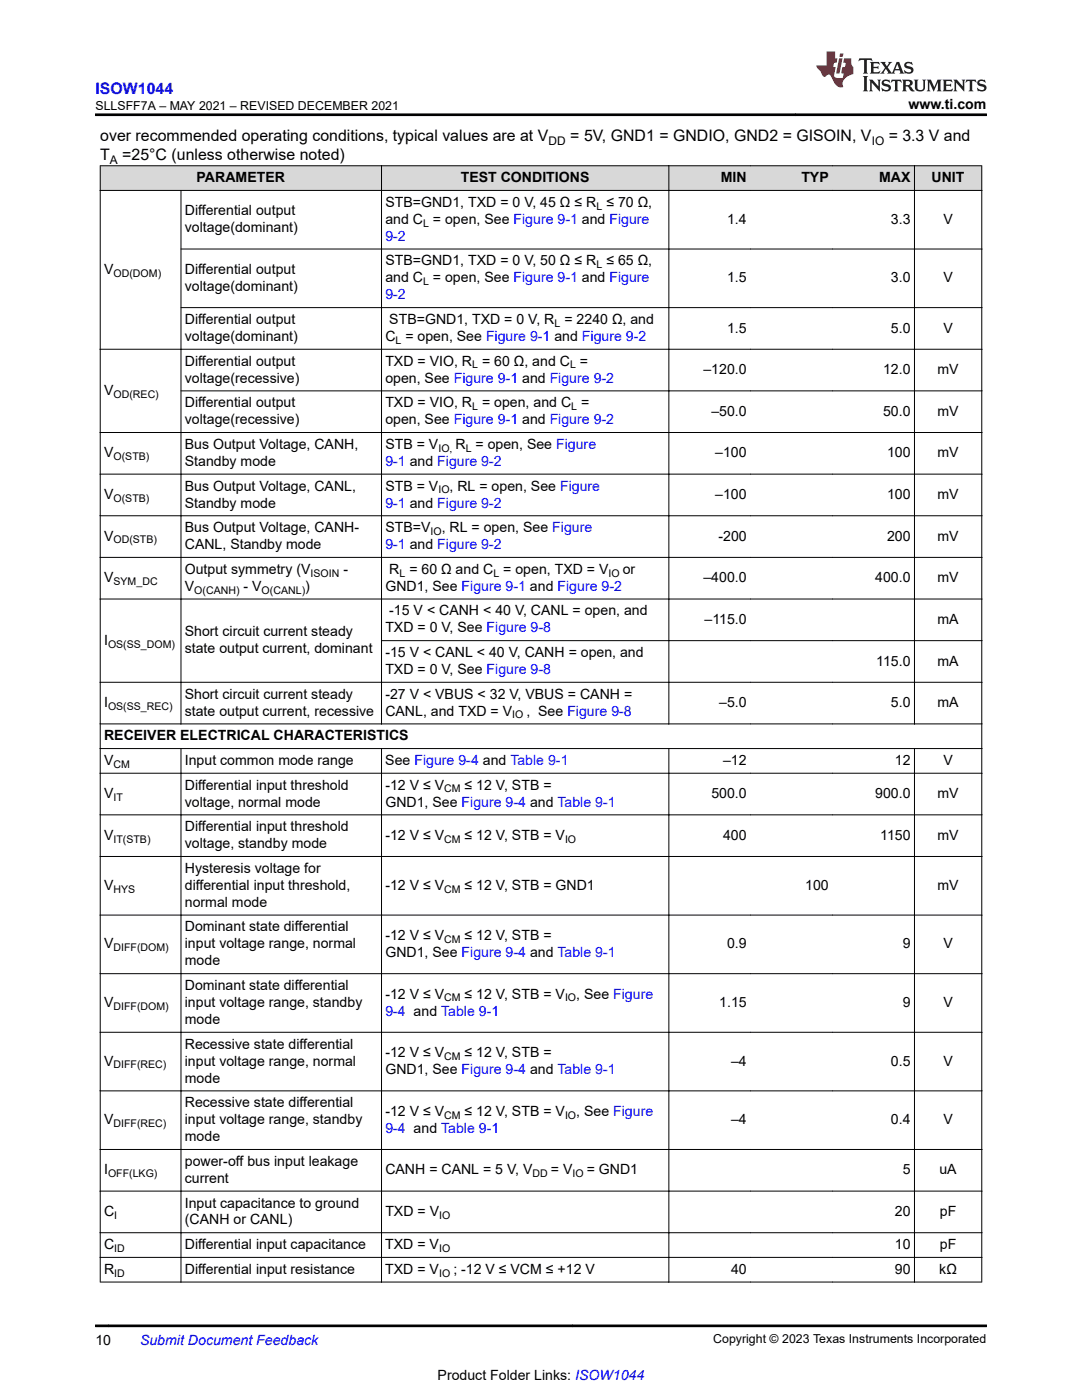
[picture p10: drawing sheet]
<svg xmlns="http://www.w3.org/2000/svg" width="216mm" height="279mm" viewBox="0 0 216 279" stroke-linecap="round" stroke-linejoin="round" font-family="sans-serif">
<defs><g id="words">
<text font-size="3.2" fill="#00f" x="19" y="18.7">ISOW1044</text>
<g font-size="3.2">
<text x="20" y="28.2">over recommended operating conditions, typical values are at V</text>
<text x="113.8" y="28.2">= 5V, GND1 = GNDIO, GND2 = GISOIN, V</text>
<text x="177.3" y="28.2">= 3.3 V and</text>
<text x="20" y="32">T</text>
<text x="24.4" y="32">=25°C (unless otherwise noted)</text>
</g>
<g font-size="2.8">
<text x="181.3" y="21.8">www.ti.com</text>
<text x="39.2" y="36.4">PARAMETER</text>
<text x="76.9" y="41.3">STB=GND1, TXD = 0 V, 45 Ω ≤ R</text>
<text x="91.9" y="36.4">TEST CONDITIONS</text>
<text x="121" y="41.3">≤ 70 Ω,</text>
<text x="143.8" y="36.4">MIN</text>
<text x="159.9" y="36.4">TYP</text>
<text x="175.4" y="36.4">MAX</text>
<text x="185.9" y="36.4">UNIT</text>
<text x="36.9" y="43">Differential output</text>
<text x="36.9" y="46.4">voltage(dominant)</text>
<text x="76.9" y="44.7">and C</text>
<text x="86.4" y="44.7">= open, See Figure 9-1 and Figure</text>
<text x="145.1" y="44.7">1.4</text>
<text x="177.8" y="44.7">3.3</text>
<text x="188.2" y="44.7">V</text>
<text x="76.9" y="53">STB=GND1, TXD = 0 V, 50 Ω ≤ R</text>
<text x="121" y="53">≤ 65 Ω,</text>
<text x="20.8" y="54.7">V</text>
<text x="36.9" y="54.7">Differential output</text>
<text x="36.9" y="58.1">voltage(dominant)</text>
<text x="76.9" y="56.4">and C</text>
<text x="86.4" y="56.4">= open, See Figure 9-1 and Figure</text>
<text x="145.1" y="56.4">1.5</text>
<text x="177.8" y="56.4">3.0</text>
<text x="188.2" y="56.4">V</text>
<text x="36.9" y="64.7">Differential output</text>
<text x="77.7" y="64.7">STB=GND1, TXD = 0 V, R</text>
<text x="112.6" y="64.7">= 2240 Ω, and</text>
<text x="36.9" y="68.1">voltage(dominant)</text>
<text x="76.9" y="68.1">C = open, See Figure 9-1 and Figure 9-2</text>
<text x="145.1" y="66.4">1.5</text>
<text x="177.8" y="66.4">5.0</text>
<text x="188.2" y="66.4">V</text>
<text x="36.9" y="73">Differential output</text>
<text x="36.9" y="76.4">voltage(recessive)</text>
<text x="76.9" y="73">TXD = VIO, R</text>
<text x="76.9" y="76.4">open, See Figure 9-1 and Figure 9-2</text>
<text x="96.2" y="73">= 60 Ω, and C</text>
<text x="115.7" y="73">=</text>
<text x="140.4" y="74.7">–120.0</text>
<text x="176.2" y="74.7">12.0</text>
<text x="187.1" y="74.7">mV</text>
<text x="20.8" y="78.8">V</text>
<text x="36.9" y="81.3">Differential output</text>
<text x="76.9" y="81.3">TXD = VIO, R</text>
<text x="96.2" y="81.3">= open, and C</text>
<text x="116" y="81.3">=</text>
<text x="141.9" y="83">–50.0</text>
<text x="176.2" y="83">50.0</text>
<text x="187.1" y="83">mV</text>
<text x="36.9" y="84.7">voltage(recessive)</text>
<text x="36.9" y="89.6">Bus Output Voltage, CANH,</text>
<text x="76.9" y="89.6">STB = V</text>
<text x="76.9" y="84.7">open, See Figure 9-1 and Figure 9-2</text>
<text x="90.9" y="89.6">R = open, See Figure</text>
<text x="20.8" y="91.3">V</text>
<text x="36.9" y="93">Standby mode</text>
<text x="142.7" y="91.3">–100</text>
<text x="177" y="91.3">100</text>
<text x="187.1" y="91.3">mV</text>
<text x="20.8" y="99.6">V</text>
<text x="36.9" y="97.9">Bus Output Voltage, CANL,</text>
<text x="36.9" y="101.3">Standby mode</text>
<text x="76.9" y="97.9">STB = V</text>
<text x="89.7" y="97.9">, RL = open, See Figure</text>
<text x="142.7" y="99.6">–100</text>
<text x="177" y="99.6">100</text>
<text x="187.1" y="99.6">mV</text>
<text x="20.8" y="107.9">V</text>
<text x="36.9" y="106.2">Bus Output Voltage, CANH-</text>
<text x="76.9" y="106.2">STB=V</text>
<text x="88.1" y="106.2">, RL = open, See Figure</text>
<text x="143.4" y="107.9">-200</text>
<text x="177" y="107.9">200</text>
<text x="187.1" y="107.9">mV</text>
<text x="36.9" y="109.6">CANL, Standby mode</text>
<text x="20.8" y="116.2">V</text>
<text x="36.9" y="114.5">Output symmetry (V</text>
<text x="36.9" y="117.9">V</text>
<text x="48.6" y="117.9">- V</text>
<text x="60.9" y="117.9">)</text>
<text x="68.5" y="114.5">-</text>
<text x="76.9" y="117.9">GND1, See Figure 9-1 and Figure 9-2</text>
<text x="77.7" y="114.5">R = 60 Ω and C</text>
<text x="100.4" y="114.5">= open, TXD = V</text>
<text x="124.3" y="114.5">or</text>
<text x="140.4" y="116.2">–400.0</text>
<text x="174.6" y="116.2">400.0</text>
<text x="187.1" y="116.2">mV</text>
<text x="77.7" y="122.8">-15 V &lt; CANH &lt; 40 V, CANL = open, and</text>
<text x="140.6" y="124.5">–115.0</text>
<text x="187.1" y="124.5">mA</text>
<text x="20.8" y="128.7">I</text>
<text x="36.9" y="127">Short circuit current steady</text>
<text x="36.9" y="130.4">state output current, dominant</text>
<text x="76.9" y="126.2">TXD = 0 V, See Figure 9-8</text>
<text x="76.9" y="131.1">-15 V &lt; CANL &lt; 40 V, CANH = open, and</text>
<text x="76.9" y="134.5">TXD = 0 V, See Figure 9-8</text>
<text x="174.9" y="132.8">115.0</text>
<text x="187.1" y="132.8">mA</text>
<text x="20.8" y="141.1">I</text>
<text x="36.9" y="139.4">Short circuit current steady</text>
<text x="36.9" y="142.8">state output current, recessive</text>
<text x="76.9" y="139.4">-27 V &lt; VBUS &lt; 32 V, VBUS = CANH =</text>
<text x="76.9" y="142.8">CANL, and TXD = V</text>
<text x="105.1" y="142.8">, See Figure 9-8</text>
<text x="143.5" y="141.1">–5.0</text>
<text x="177.8" y="141.1">5.0</text>
<text x="187.1" y="141.1">mA</text>
<text x="20.8" y="147.7">RECEIVER ELECTRICAL CHARACTERISTICS</text>
<text x="20.8" y="152.7">V</text>
<text x="36.9" y="152.7">Input common mode range</text>
<text x="76.9" y="152.7">See Figure 9-4 and Table 9-1</text>
<text x="144.3" y="152.7">–12</text>
<text x="178.6" y="152.7">12</text>
<text x="188.2" y="152.7">V</text>
<text x="20.8" y="159.3">V</text>
<text x="36.9" y="157.6">Differential input threshold</text>
<text x="36.9" y="161">voltage, normal mode</text>
<text x="76.9" y="161">GND1, See Figure 9-4 and Table 9-1</text>
<text x="76.9" y="157.6">-12 V ≤ V</text>
<text x="92.7" y="157.6">≤ 12 V, STB =</text>
<text x="141.9" y="159.3">500.0</text>
<text x="174.6" y="159.3">900.0</text>
<text x="187.1" y="159.3">mV</text>
<text x="20.8" y="167.6">V</text>
<text x="36.9" y="165.9">Differential input threshold</text>
<text x="76.9" y="167.6">-12 V ≤ V</text>
<text x="92.7" y="167.6">≤ 12 V, STB = V</text>
<text x="144.3" y="167.6">400</text>
<text x="175.6" y="167.6">1150</text>
<text x="187.1" y="167.6">mV</text>
<text x="36.9" y="169.3">voltage, standby mode</text>
<text x="20.8" y="177.6">V</text>
<text x="36.9" y="174.2">Hysteresis voltage for</text>
<text x="36.9" y="177.6">differential input threshold,</text>
<text x="76.9" y="177.6">-12 V ≤ V</text>
<text x="92.7" y="177.6">≤ 12 V, STB = GND1</text>
<text x="160.7" y="177.6">100</text>
<text x="187.1" y="177.6">mV</text>
<text x="36.9" y="181">normal mode</text>
<text x="36.9" y="185.9">Dominant state differential</text>
<text x="20.8" y="189.3">V</text>
<text x="36.9" y="189.3">input voltage range, normal</text>
<text x="76.9" y="191">GND1, See Figure 9-4 and Table 9-1</text>
<text x="76.9" y="187.6">-12 V ≤ V</text>
<text x="92.7" y="187.6">≤ 12 V, STB =</text>
<text x="145.1" y="189.3">0.9</text>
<text x="180.1" y="189.3">9</text>
<text x="188.2" y="189.3">V</text>
<text x="36.9" y="192.7">mode</text>
<text x="36.9" y="197.6">Dominant state differential</text>
<text x="20.8" y="201">V</text>
<text x="36.9" y="201">input voltage range, standby</text>
<text x="76.9" y="199.3">-12 V ≤ V</text>
<text x="92.7" y="199.3">≤ 12 V, STB = V</text>
<text x="115" y="199.3">, See Figure</text>
<text x="143.5" y="201">1.15</text>
<text x="180.1" y="201">9</text>
<text x="188.2" y="201">V</text>
<text x="36.9" y="204.4">mode</text>
<text x="36.9" y="209.3">Recessive state differential</text>
<text x="20.8" y="212.7">V</text>
<text x="36.9" y="212.7">input voltage range, normal</text>
<text x="76.9" y="214.4">GND1, See Figure 9-4 and Table 9-1</text>
<text x="76.9" y="211">-12 V ≤ V</text>
<text x="92.7" y="211">≤ 12 V, STB =</text>
<text x="145.9" y="212.7">–4</text>
<text x="177.8" y="212.7">0.5</text>
<text x="188.2" y="212.7">V</text>
<text x="36.9" y="216.1">mode</text>
<text x="36.9" y="221">Recessive state differential</text>
<text x="20.8" y="224.4">V</text>
<text x="36.9" y="224.4">input voltage range, standby</text>
<text x="36.9" y="227.8">mode</text>
<text x="76.9" y="222.7">-12 V ≤ V</text>
<text x="92.7" y="222.7">≤ 12 V, STB = V</text>
<text x="115" y="222.7">, See Figure</text>
<text x="145.9" y="224.4">–4</text>
<text x="177.8" y="224.4">0.4</text>
<text x="188.2" y="224.4">V</text>
<text x="36.9" y="232.7">power-off bus input leakage</text>
<text x="20.8" y="234.4">I</text>
<text x="36.9" y="236.1">current</text>
<text x="76.9" y="234.4">CANH = CANL = 5 V, V</text>
<text x="109.9" y="234.4">= V</text>
<text x="117.1" y="234.4">= GND1</text>
<text x="180.1" y="234.4">5</text>
<text x="187.5" y="234.4">uA</text>
<text x="20.8" y="242.7">C</text>
<text x="36.9" y="241">Input capacitance to ground</text>
<text x="36.9" y="244.4">(CANH or CANL)</text>
<text x="76.9" y="242.7">TXD = V</text>
<text x="178.6" y="242.7">20</text>
<text x="187.5" y="242.7">pF</text>
<text x="20.8" y="249.3">C</text>
<text x="36.9" y="249.3">Differential input capacitance</text>
<text x="76.9" y="249.3">TXD = V</text>
<text x="178.6" y="249.3">10</text>
<text x="187.5" y="249.3">pF</text>
<text x="20.8" y="254.2">R</text>
<text x="36.9" y="254.2">Differential input resistance</text>
<text x="76.9" y="254.2">TXD = V</text>
<text x="90.5" y="254.2">; -12 V ≤ VCM ≤ +12 V</text>
<text x="145.9" y="254.2">40</text>
<text x="178.6" y="254.2">90</text>
<text x="187.4" y="254.2">kΩ</text>
<text x="19" y="268.4">10</text>
<text x="87.3" y="275.3">Product Folder Links: ISOW1044</text>
</g>
<g font-size="2.8" fill="#00f">
<text x="76.9" y="48.1">9-2</text>
<text x="76.9" y="59.7">9-2</text>
<text x="76.9" y="93">9-1 and Figure 9-2</text>
<text x="76.9" y="101.3">9-1 and Figure 9-2</text>
<text x="76.9" y="109.6">9-1 and Figure 9-2</text>
<text x="76.9" y="202.7">9-4 and Table 9-1</text>
<text x="76.9" y="226.1">9-4 and Table 9-1</text>
<text x="27.9" y="268.4">Submit Document Feedback</text>
</g>
<g font-size="2.5">
<text x="19.1" y="21.9">SLLSFF7A – MAY 2021 – REVISED DECEMBER 2021</text>
<text x="142.3" y="268.1">Copyright © 2023 Texas Instruments Incorporated</text>
</g>
<g font-size="2.4">
<text x="109.5" y="28.9">DD</text>
<text x="173.9" y="28.9">IO</text>
<text x="21.9" y="32.7">A</text>
</g>
<g font-size="2.1">
<text x="119" y="41.8">L</text>
<text x="84.4" y="45.2">L</text>
<text x="119" y="53.5">L</text>
<text x="22.6" y="55.2">OD(DOM)</text>
<text x="84.4" y="56.9">L</text>
<text x="110.7" y="65.2">L</text>
<text x="78.9" y="68.6">L</text>
<text x="94.2" y="73.5">L</text>
<text x="113.7" y="73.5">L</text>
<text x="22.6" y="79.4">OD(REC)</text>
<text x="94.2" y="81.8">L</text>
<text x="114" y="81.8">L</text>
<text x="22.6" y="91.8">O(STB)</text>
<text x="87.5" y="90.2">IO,</text>
<text x="92.9" y="90.2">L</text>
<text x="22.6" y="100.2">O(STB)</text>
<text x="87.5" y="98.5">IO</text>
<text x="85.9" y="106.8">IO</text>
<text x="22.6" y="108.5">OD(STB)</text>
<text x="22.6" y="116.8">SYM_DC</text>
<text x="38.8" y="118.5">O(CANH)</text>
<text x="52.2" y="118.5">O(CANL)</text>
<text x="62" y="115.1">ISOIN</text>
<text x="79.7" y="115.1">L</text>
<text x="98.5" y="115.1">L</text>
<text x="121.4" y="115.1">IO</text>
<text x="21.6" y="129.2">OS(SS_DOM)</text>
<text x="21.6" y="141.7">OS(SS_REC)</text>
<text x="102.2" y="143.4">IO</text>
<text x="22.6" y="153.2">CM</text>
<text x="22.6" y="159.8">IT</text>
<text x="88.6" y="158.2">CM</text>
<text x="22.6" y="168.2">IT(STB)</text>
<text x="88.6" y="168.2">CM</text>
<text x="112.7" y="168.2">IO</text>
<text x="22.6" y="178.2">HYS</text>
<text x="88.6" y="178.2">CM</text>
<text x="22.6" y="189.8">DIFF(DOM)</text>
<text x="88.6" y="188.2">CM</text>
<text x="22.6" y="201.5">DIFF(DOM)</text>
<text x="88.6" y="199.9">CM</text>
<text x="112.7" y="199.9">IO</text>
<text x="22.6" y="213.2">DIFF(REC)</text>
<text x="88.6" y="211.5">CM</text>
<text x="22.6" y="224.9">DIFF(REC)</text>
<text x="88.6" y="223.2">CM</text>
<text x="112.7" y="223.2">IO</text>
<text x="21.6" y="234.9">OFF(LKG)</text>
<text x="106.3" y="234.9">DD</text>
<text x="114.2" y="234.9">IO</text>
<text x="22.8" y="243.2">I</text>
<text x="87.6" y="243.2">IO</text>
<text x="22.8" y="249.9">ID</text>
<text x="87.6" y="249.9">IO</text>
<text x="22.8" y="254.8">ID</text>
<text x="87.6" y="254.8">IO</text>
</g>
</g></defs>
<g fill="#d8d8d8">
<path d="M20 33.1h175.9v4.9h-175.9z" fill-rule="evenodd"/>
<path d="M20.1 33.1h56v4.8h-56z" fill-rule="evenodd"/>
<path d="M76.2 33.1h57.2v4.8h-57.2z" fill-rule="evenodd"/>
<path d="M133.5 33.1h16.2v4.8h-16.2z" fill-rule="evenodd"/>
<path d="M149.7 33.1h16.4v4.8h-16.4z" fill-rule="evenodd"/>
<path d="M166.1 33.1h16.3v4.8h-16.3z" fill-rule="evenodd"/>
<path d="M182.5 33.1h13.3v4.8h-13.3z" fill-rule="evenodd"/>
</g>
<g fill="none" stroke="#000" stroke-width=".2">
<path d="M19.9 33.1h176.1M19.9 38h176.1M20 33v222.9M36.1 38v106.5M76.1 33v111.5M133.5 33v111.5M182.5 33v111.5M195.9 33v222.9M36.1 49.7h159.9M19.9 69.7h176.1M36.1 61.4h159.9M36.1 78h159.9"/>
<path d="M19.9 86.3h176.1M19.9 94.6h176.1M19.9 102.9h176.1M19.9 111.2h176.1M19.9 119.5h176.1M19.9 136.2h176.1M76.1 127.9h119.9M19.9 144.5h176.1M19.9 149.4h176.1M19.9 154.3h176.1M36.1 149.4v106.5M76.1 149.4v106.5"/>
<path d="M133.5 149.4v106.5M182.5 149.4v106.5M19.9 162.6h176.1M19.9 170.9h176.1M19.9 182.6h176.1M19.9 194.3h176.1M19.9 206h176.1M19.9 217.7h176.1M19.9 229.4h176.1M19.9 237.7h176.1M19.9 246h176.1M19.9 250.9h176.1"/>
<path d="M19.9 255.9h176.1"/>
</g>
<path d="M171.5 11.6l-.2 .6 .5-.2h.6v.1v2.2l-.2 .4h1l-.2-.4v-2.2v-.1h.5l.6 .2-.2-.6zM173.6 12.4l.2 .3v1.6l-.2 .4h1.9l.1-.6a1.08 1.08 0 0 1-1.3 .2v-.7h.6l.4 .2v-.7l-.4 .2h-.6v-.5l.2-.2a1 1 0 0 1 1 .3l-.1-.5zM175.7 12.4l.9 1.1-1 1.2h.9l-.2-.2 .5-.8 .4 .8-.2 .2h1.6l-.2-.2 .2-.5h.9l.1 .5-.1 .2h.9l-.2-.4-.8-1.9h-.5l-.9 2.1-.9-1.1 .9-1h-.8l.2 .2-.4 .6-.4-.6 .2-.2zM179 12.8l.4 1h-.7zM180.7 12.5a.65 .65 0 0 0-.2 .7 .65 .65 0 0 0 .6 .5l.6 .1 .1 .3a.79 .79 0 0 1-.7 .4 .79 .79 0 0 1-.7-.5l.1 .7 .2-.1a.93 .93 0 0 0 1.1 0 .93 .93 0 0 0 .4-.9 1.46 1.46 0 0 0-1.2-.6l-.1-.3a1.09 1.09 0 0 1 1.2 .2l-.2-.6-.1 .1-.5-.2zM172.2 15.2l.2 .4v2.2l-.2 .4h1l-.2-.4v-2.2l.2-.4zM173.4 15.9l.2 .4v1.5l-.2 .4h.8l-.3-.4 .1-1.3 1.6 1.8v-2l.2-.4h-.7l.1 .2 .1 1.1-1.2-1.3zM176.2 16a.65 .65 0 0 0-.2 .8 .65 .65 0 0 0 .6 .4l.6 .2 .1 .2a.79 .79 0 0 1-.7 .4 .79 .79 0 0 1-.7-.5l.1 .7 .2-.1a.93 .93 0 0 0 1.1 .1 .93 .93 0 0 0 .4-1 1.46 1.46 0 0 0-1.2-.5l-.1-.4a1.09 1.09 0 0 1 1.2 .2l-.1-.6-.2 .1-.5-.1zM177.9 15.9l-.1 .6a.63 .63 0 0 1 .8-.3v1.6l-.3 .4h1l-.2-.4v-1.6a.66 .66 0 0 1 .8 .3l-.1-.6zM180 15.9l.2 .4v1.5l-.2 .4h1l-.2-.2-.1-.7h.5l.1 .2a.79 .79 0 0 0 1.2 .6l-1-.9a.61 .61 0 0 0 .6-.6 .61 .61 0 0 0-.5-.7zM180.8 16.2h.1a.47 .47 0 0 1 .5 .1 .47 .47 0 0 1 .1 .5l-.1 .1-.7 .1zM182.3 15.9l.2 .2a2.27 2.27 0 0 0 .4 2 1.04 1.04 0 0 0 1.7-.7v-1.3l.2-.2h-.8l.2 .4v1.1a.6 .6 0 0 1-.6 .6 .6 .6 0 0 1-.5-.6v-1.1l.2-.4zM184.9 15.9l.2 .4v1.5l-.2 .4h.8l-.3-.4v-1.4l.9 1.9 .9-1.9v1.4l-.3 .4h1l-.2-.4v-1.5l.2-.4h-.8l-.7 1.5-.6-1.5zM188.1 15.9l.2 .4v1.5l-.2 .4h1.9l.1-.6a1.09 1.09 0 0 1-1.3 .2v-.7h.6l.4 .2v-.6l-.4 .2h-.6v-.6l.2-.1a1.01 1.01 0 0 1 1 .3l-.1-.6zM190.2 15.9l.3 .4v1.5l-.3 .4h.8l-.2-.4v-1.3l1.6 1.8v-2l.2-.4h-.7l.2 .2v1.1l-1.2-1.3zM192.8 15.9l-.1 .6a.63 .63 0 0 1 .8-.3v1.6l-.3 .4h1l-.2-.4v-1.6a.66 .66 0 0 1 .8 .3l-.1-.6zM195.2 16a.65 .65 0 0 0-.2 .8 .65 .65 0 0 0 .6 .4l.6 .2 .2 .2a.79 .79 0 0 1-.7 .4 .79 .79 0 0 1-.7-.5l.1 .7 .2-.1a.93 .93 0 0 0 1 .1 .93 .93 0 0 0 .5-1 1.46 1.46 0 0 0-1.3-.5v-.4a1.09 1.09 0 0 1 1.2 .2l-.2-.6-.2 .1-.5-.1z" fill="#231f20"/>
<path d="M164.9 10.3v2.7h-2l.1 .4 .8 1a.95 .95 0 0 0 1 .9 .59 .59 0 0 1 .5-.4 .59 .59 0 0 1 .5 .3l.4 .8a1.59 1.59 0 0 0 2.1 1.4 1.61 1.61 0 0 1 1-2.3l1-.3-.1-1.5a1.59 1.59 0 0 1-.3-1.7h-1.5l-.2 .9h.6l-.2 .9h-.5l-.2 .9v.3l.4 .1-.1 .9h-.7a.73 .73 0 0 1-1-.7l.3-1.5h-.5l.1-.9h.5l.2-.9h-.5v-1.3zM167.4 11.6l-.6 3.1h.7l.6-3.1zM167.6 10.7l-.1 .6h.7l.1-.6z" fill="#ed1c24"/>
<path d="M19 22.9h177.8M19 264.6h177.8" fill="none" stroke="#000" stroke-width=".53"/>
<use href="#words"/>
</svg>
